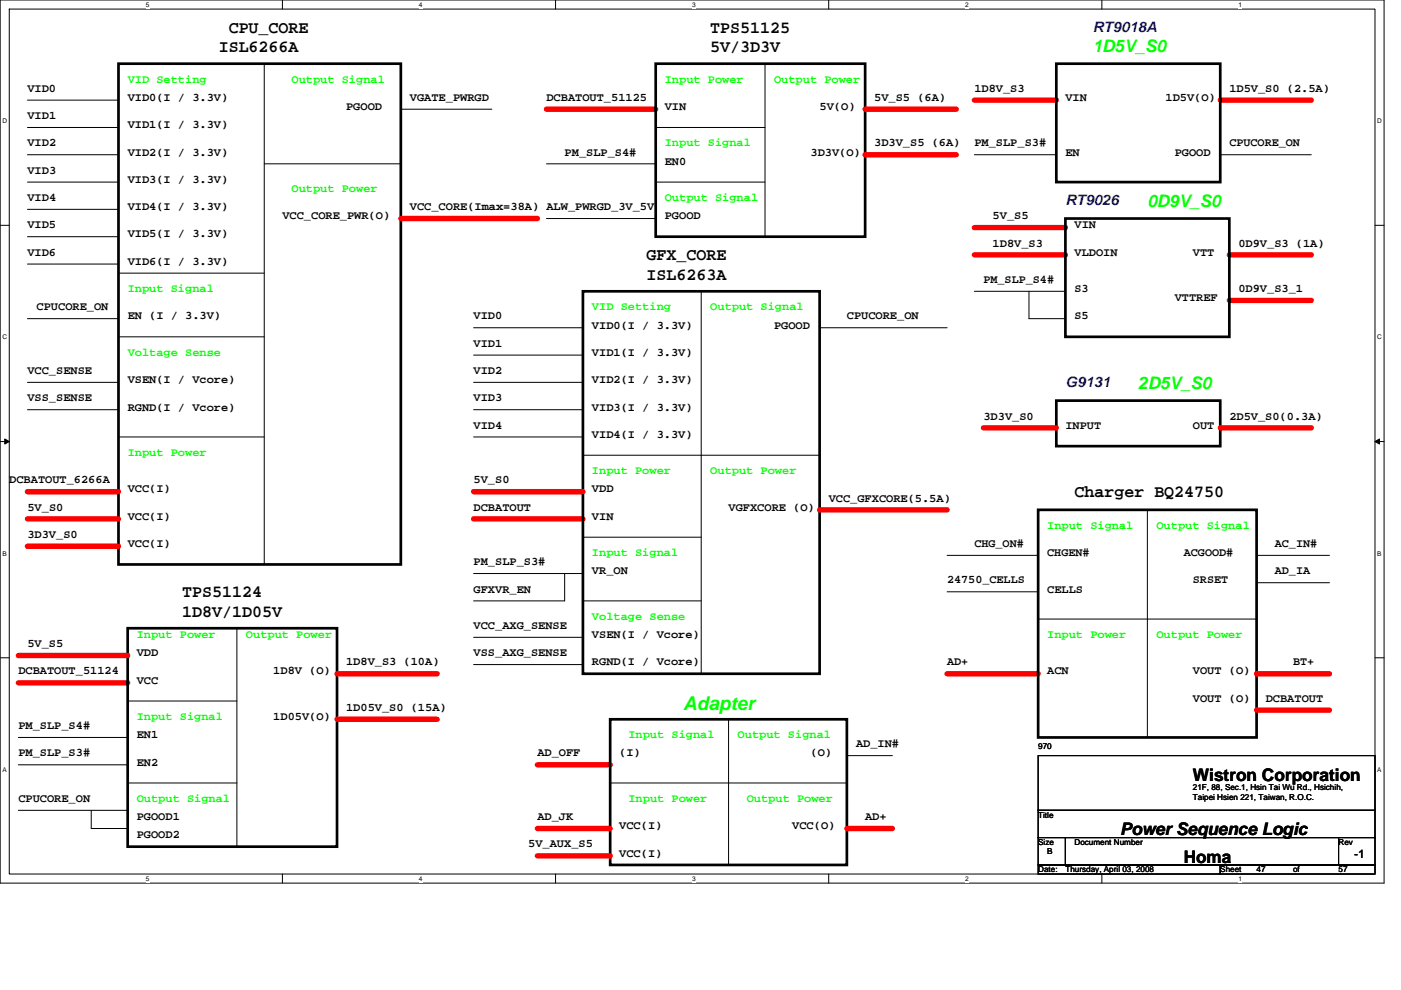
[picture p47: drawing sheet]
<svg xmlns="http://www.w3.org/2000/svg" width="297mm" height="210mm" viewBox="0 0 297 210" stroke-linecap="round" stroke-linejoin="round" font-family="sans-serif">
<defs><g id="words">
<text font-size="4" fill="#0f0" x="144.8" y="150.5">Adapter</text>
<g font-size="3.7">
<text x="46.4" y="11.1">ISL6266A</text>
<text x="48.5" y="6.9">CPU_CORE</text>
<text x="150.6" y="6.9">TPS51125</text>
<text x="150.6" y="11.1">5V/3D3V</text>
<text x="137.1" y="55.2">GFX_CORE</text>
<text x="137.1" y="59.4">ISL6263A</text>
<text x="227.8" y="105.4">Charger BQ24750</text>
<text x="38.6" y="126.6">TPS51124</text>
<text x="38.6" y="130.8">1D8V/1D05V</text>
<text x="252.9" y="165.5">Wistron Corporation</text>
<text x="237.5" y="177.1">Power Sequence Logic</text>
<text x="251" y="182.9">Homa</text>
</g>
<g font-size="3.7" fill="#0f0">
<text x="231.7" y="11.1">1D5V_S0</text>
<text x="243.3" y="43.9">0D9V_S0</text>
<text x="241.3" y="82.5">2D5V_S0</text>
</g>
<g font-size="3.1" fill="#00f">
<text x="231.7" y="6.7">RT9018A</text>
<text x="225.9" y="43.4">RT9026</text>
<text x="225.9" y="82">G9131</text>
</g>
<g font-size="2.5" fill="#0f0">
<text x="27.1" y="17.5">VID Setting</text>
<text x="61.8" y="17.5">Output Signal</text>
<text x="140.9" y="17.5">Input Power</text>
<text x="164.1" y="17.5">Output Power</text>
<text x="140.9" y="31.1">Input Signal</text>
<text x="61.8" y="40.7">Output Power</text>
<text x="140.9" y="42.6">Output Signal</text>
<text x="27.1" y="61.9">Input Signal</text>
<text x="125.5" y="65.8">VID Setting</text>
<text x="150.6" y="65.8">Output Signal</text>
<text x="27.1" y="75.4">Voltage Sense</text>
<text x="27.1" y="96.7">Input Power</text>
<text x="125.5" y="100.5">Input Power</text>
<text x="150.6" y="100.5">Output Power</text>
<text x="222" y="112.1">Input Signal</text>
<text x="245.2" y="112.1">Output Signal</text>
<text x="125.5" y="117.9">Input Signal</text>
<text x="125.5" y="131.4">Voltage Sense</text>
<text x="29" y="135.3">Input Power</text>
<text x="52.2" y="135.3">Output Power</text>
<text x="222" y="135.3">Input Power</text>
<text x="245.2" y="135.3">Output Power</text>
<text x="29" y="152.7">Input Signal</text>
<text x="133.2" y="156.5">Input Signal</text>
<text x="156.4" y="156.5">Output Signal</text>
<text x="29" y="170">Output Signal</text>
<text x="133.2" y="170">Input Power</text>
<text x="158.3" y="170">Output Power</text>
</g>
<g font-size="2.5">
<text x="5.8" y="19.5">VID0</text>
<text x="27.1" y="21.4">VID0(I / 3.3V)</text>
<text x="73.4" y="23.3">PGOOD</text>
<text x="86.9" y="21.4">VGATE_PWRGD</text>
<text x="115.9" y="21.4">DCBATOUT_51125</text>
<text x="140.9" y="23.3">VIN</text>
<text x="173.8" y="23.3">5V(O)</text>
<text x="185.4" y="21.4">5V_S5 (6A)</text>
<text x="206.6" y="19.5">1D8V_S3</text>
<text x="225.9" y="21.4">VIN</text>
<text x="247.1" y="21.4">1D5V(O)</text>
<text x="260.6" y="19.5">1D5V_S0 (2.5A)</text>
<text x="5.8" y="25.3">VID1</text>
<text x="27.1" y="27.2">VID1(I / 3.3V)</text>
<text x="5.8" y="31.1">VID2</text>
<text x="27.1" y="33">VID2(I / 3.3V)</text>
<text x="119.7" y="33">PM_SLP_S4#</text>
<text x="140.9" y="34.9">EN0</text>
<text x="171.8" y="33">3D3V(O)</text>
<text x="185.4" y="31.1">3D3V_S5 (6A)</text>
<text x="206.6" y="31.1">PM_SLP_S3#</text>
<text x="225.9" y="33">EN</text>
<text x="249.1" y="33">PGOOD</text>
<text x="260.6" y="31.1">CPUCORE_ON</text>
<text x="5.8" y="36.8">VID3</text>
<text x="27.1" y="38.8">VID3(I / 3.3V)</text>
<text x="5.8" y="42.6">VID4</text>
<text x="27.1" y="44.6">VID4(I / 3.3V)</text>
<text x="59.9" y="46.5">VCC_CORE_PWR(O)</text>
<text x="86.9" y="44.6">VCC_CORE(Imax=38A) ALW_PWRGD_3V_5V</text>
<text x="140.9" y="46.5">PGOOD</text>
<text x="210.5" y="46.5">5V_S5</text>
<text x="5.8" y="48.4">VID5</text>
<text x="27.1" y="50.4">VID5(I / 3.3V)</text>
<text x="210.5" y="52.3">1D8V_S3</text>
<text x="227.8" y="48.4">VIN</text>
<text x="262.6" y="52.3">0D9V_S3 (1A)</text>
<text x="5.8" y="54.2">VID6</text>
<text x="27.1" y="56.1">VID6(I / 3.3V)</text>
<text x="227.8" y="54.2">VLDOIN</text>
<text x="252.9" y="54.2">VTT</text>
<text x="7.8" y="65.8">CPUCORE_ON</text>
<text x="208.5" y="60">PM_SLP_S4#</text>
<text x="227.8" y="61.9">S3</text>
<text x="249.1" y="63.9">VTTREF</text>
<text x="262.6" y="61.9">0D9V_S3_1</text>
<text x="27.1" y="67.7">EN (I / 3.3V)</text>
<text x="100.4" y="67.7">VID0</text>
<text x="125.5" y="69.7">VID0(I / 3.3V)</text>
<text x="164.1" y="69.7">PGOOD</text>
<text x="179.6" y="67.7">CPUCORE_ON</text>
<text x="227.8" y="67.7">S5</text>
<text x="100.4" y="73.5">VID1</text>
<text x="125.5" y="75.4">VID1(I / 3.3V)</text>
<text x="5.8" y="79.3">VCC_SENSE</text>
<text x="27.1" y="81.2">VSEN(I / Vcore)</text>
<text x="100.4" y="79.3">VID2</text>
<text x="125.5" y="81.2">VID2(I / 3.3V)</text>
<text x="5.8" y="85.1">VSS_SENSE</text>
<text x="27.1" y="87">RGND(I / Vcore)</text>
<text x="100.4" y="85.1">VID3</text>
<text x="125.5" y="87">VID3(I / 3.3V)</text>
<text x="208.5" y="89">3D3V_S0</text>
<text x="260.6" y="89">2D5V_S0(0.3A)</text>
<text x="100.4" y="90.9">VID4</text>
<text x="125.5" y="92.8">VID4(I / 3.3V)</text>
<text x="225.9" y="90.9">INPUT</text>
<text x="252.9" y="90.9">OUT</text>
<text x="2" y="102.5">DCBATOUT_6266A</text>
<text x="27.1" y="104.4">VCC(I)</text>
<text x="100.4" y="102.5">5V_S0</text>
<text x="125.5" y="104.4">VDD</text>
<text x="175.7" y="106.3">VCC_GFXCORE(5.5A)</text>
<text x="5.8" y="108.3">5V_S0</text>
<text x="27.1" y="110.2">VCC(I)</text>
<text x="100.4" y="108.3">DCBATOUT</text>
<text x="125.5" y="110.2">VIN</text>
<text x="154.5" y="108.3">VGFXCORE (O)</text>
<text x="5.8" y="114">3D3V_S0</text>
<text x="27.1" y="116">VCC(I)</text>
<text x="100.4" y="119.8">PM_SLP_S3#</text>
<text x="206.6" y="116">CHG_ON#</text>
<text x="222" y="117.9">CHGEN#</text>
<text x="251" y="117.9">ACGOOD#</text>
<text x="270.3" y="116">AC_IN#</text>
<text x="100.4" y="125.6">GFXVR_EN</text>
<text x="125.5" y="121.8">VR_ON</text>
<text x="200.8" y="123.7">24750_CELLS</text>
<text x="222" y="125.6">CELLS</text>
<text x="252.9" y="123.7">SRSET</text>
<text x="270.3" y="121.8">AD_IA</text>
<text x="5.8" y="137.2">5V_S5</text>
<text x="100.4" y="133.3">VCC_AXG_SENSE</text>
<text x="125.5" y="135.3">VSEN(I / Vcore)</text>
<text x="3.9" y="143">DCBATOUT_51124</text>
<text x="29" y="139.1">VDD</text>
<text x="58" y="143">1D8V (O)</text>
<text x="73.4" y="141.1">1D8V_S3 (10A)</text>
<text x="100.4" y="139.1">VSS_AXG_SENSE</text>
<text x="125.5" y="141.1">RGND(I / Vcore)</text>
<text x="200.8" y="141.1">AD+</text>
<text x="222" y="143">ACN</text>
<text x="252.9" y="143">VOUT (O)</text>
<text x="274.1" y="141.1">BT+</text>
<text x="29" y="144.9">VCC</text>
<text x="252.9" y="148.8">VOUT (O)</text>
<text x="268.4" y="148.8">DCBATOUT</text>
<text x="3.9" y="154.6">PM_SLP_S4#</text>
<text x="58" y="152.7">1D05V(O)</text>
<text x="73.4" y="150.7">1D05V_S0 (15A)</text>
<text x="3.9" y="160.4">PM_SLP_S3#</text>
<text x="29" y="156.5">EN1</text>
<text x="113.9" y="160.4">AD_OFF</text>
<text x="131.3" y="160.4">(I)</text>
<text x="171.8" y="160.4">(O)</text>
<text x="181.5" y="158.5">AD_IN#</text>
<text x="29" y="162.3">EN2</text>
<text x="3.9" y="170">CPUCORE_ON</text>
<text x="29" y="173.9">PGOOD1</text>
<text x="113.9" y="173.9">AD_JK</text>
<text x="183.4" y="173.9">AD+</text>
<text x="29" y="177.8">PGOOD2</text>
<text x="112" y="179.7">5V_AUX_S5</text>
<text x="131.3" y="175.8">VCC(I)</text>
<text x="168" y="175.8">VCC(O)</text>
<text x="131.3" y="181.6">VCC(I)</text>
<text x="287.1" y="182">-1</text>
</g>
<g font-size="1.7">
<text x="220.1" y="158.9">970</text>
<text x="252.9" y="167.6">21F, 88, Sec.1, Hsin Tai Wu Rd., Hsichih,</text>
<text x="220.1" y="173.4">Title</text>
<text x="252.9" y="169.5">Taipei Hsien 221, Taiwan, R.O.C.</text>
<text x="220.1" y="179.1">Size</text>
<text x="227.8" y="179.1">Document Number</text>
<text x="283.8" y="179.1">Rev</text>
<text x="220.1" y="184.9">Date:</text>
<text x="222" y="181.1">B</text>
<text x="225.9" y="184.9">Thursday, April 03, 2008</text>
<text x="258.7" y="184.9">Sheet</text>
<text x="266.4" y="184.9">47</text>
<text x="274.1" y="184.9">of</text>
<text x="283.8" y="184.9">57</text>
</g>
<g font-size="1.4">
<text x="30.9" y="1.5">5</text>
<text x="88.8" y="1.5">4</text>
<text x="146.7" y="1.5">3</text>
<text x="204.7" y="1.5">2</text>
<text x="262.6" y="1.5">1</text>
<text x=".5" y="26.1">D</text>
<text x="292" y="26.1">D</text>
<text x=".5" y="71.9">C</text>
<text x="292" y="71.9">C</text>
<text x=".5" y="117.8">B</text>
<text x="292" y="117.8">B</text>
<text x=".5" y="163.6">A</text>
<text x="292" y="163.6">A</text>
<text x="30.9" y="186.8">5</text>
<text x="88.8" y="186.8">4</text>
<text x="146.7" y="186.8">3</text>
<text x="204.7" y="186.8">2</text>
<text x="262.6" y="186.8">1</text>
</g>
</g></defs>
<path d="M0 0h293.5v187.2h-293.5zM2 1.9h289.5v183.4h-289.5z" fill="none" stroke="#000" stroke-width=".21"/>
<g fill="#fff">
<path d="M30.9 .2h.8v1.6h-.8z"/>
<path d="M30.9 185.5h.8v1.6h-.8z"/>
</g>
<path d="M59.9 0v1.9M59.9 185.3v1.9" fill="none" stroke="#000" stroke-width=".21"/>
<g fill="#fff">
<path d="M88.8 .2h.8v1.6h-.8z"/>
<path d="M88.8 185.5h.8v1.6h-.8z"/>
</g>
<path d="M117.8 0v1.9M117.8 185.3v1.9" fill="none" stroke="#000" stroke-width=".21"/>
<g fill="#fff">
<path d="M146.7 .2h.8v1.6h-.8z"/>
<path d="M146.7 185.5h.8v1.6h-.8z"/>
</g>
<path d="M175.7 0v1.9M175.7 185.3v1.9" fill="none" stroke="#000" stroke-width=".21"/>
<g fill="#fff">
<path d="M204.7 .2h.7v1.6h-.7z"/>
<path d="M204.7 185.5h.7v1.6h-.7z"/>
</g>
<path d="M233.6 0v1.9M233.6 185.3v1.9" fill="none" stroke="#000" stroke-width=".21"/>
<g fill="#fff">
<path d="M262.6 .2h.7v1.6h-.7z"/>
<path d="M262.6 185.5h.7v1.6h-.7z"/>
<path d="M.5 24.8h1v1.6h-1z"/>
<path d="M292 24.8h1v1.6h-1z"/>
<path d="M.5 70.7h1v1.5h-1z"/>
<path d="M292 70.7h1v1.5h-1z"/>
</g>
<path d="M0 47.8h2M291.5 47.8h2" fill="none" stroke="#000" stroke-width=".21"/>
<g fill="#fff">
<path d="M.5 116.5h.9v1.6h-.9z"/>
<path d="M292 116.5h.9v1.6h-.9z"/>
</g>
<path d="M0 93.6h2M291.5 93.6h2" fill="none" stroke="#000" stroke-width=".21"/>
<path d="M1 93.1l1 .5-1 .5zM291.5 93.6l1-.5v1z" fill="#000" stroke="#000" stroke-width=".21"/>
<g fill="#fff">
<path d="M.5 162.4h.9v1.5h-.9z"/>
<path d="M292 162.4h.9v1.5h-.9z"/>
</g>
<g fill="none" stroke="#000" stroke-width=".21">
<path d="M56 13.5v106.2M162.2 13.5v36.7M5.8 32.8h19.3M5.8 38.6h19.3M5.8 21.2h19.3M5.8 27h19.3M56 34.7h29M85 23.2h19.3M115.9 34.7h23.1M139 38.6h23.2M139 27h23.2M206.6 32.8h17.4"/>
<path d="M258.7 32.8h19.3M5.8 50.2h19.3M5.8 56h19.3M5.8 44.4h19.3M25.1 57.9h30.9M115.9 46.3h23.1M206.6 54h19.3M5.8 67.6h19.3M25.1 71.4h30.9M100.4 69.5h23.2M100.4 75.3h23.2M148.7 61.8v81.1"/>
<path d="M173.8 69.5h27M206.6 61.8h19.3M218.2 61.8v5.8h7.7M5.8 81.1h19.3M5.8 86.9h19.3M25.1 92.6h30.9M100.4 81.1h23.2M100.4 86.9h23.2M100.4 92.6h23.2M123.6 96.5h50.2M123.6 113.9h25.1M200.8 117.8h19.3"/>
<path d="M243.3 108.1v48.3M266.4 117.8h15.5M0 139.5h2M50.2 133.2v46.3M100.4 135.1h23.2M100.4 121.6h23.2M119.7 121.6v5.8h-19.3M123.6 127.4h25.1M200.8 125.5h19.3M220.1 131.3h46.3M266.4 123.5h15.5M291.5 139.5h2"/>
<path d="M3.9 156.4h23.2M27.1 148.6h23.1M100.4 140.9h23.2M154.5 152.5v30.9M3.9 171.8h23.2M3.9 162.2h23.2M19.3 171.8v3.9h7.8M27.1 166h23.1M129.4 166h50.2M179.6 160.2h9.6M220.1 160.2h71.4v11.6h-71.4zM220.1 171.8h71.4v5.8h-71.4z"/>
<path d="M220.1 177.6h5.8v5.8h-5.8zM225.9 177.6h57.9v5.8h-57.9zM283.8 177.6h7.7v5.8h-7.7zM220.1 183.4h38.6v1.9h-38.6zM258.7 183.4h32.8v1.9h-32.8z"/>
</g>
<path d="M25.1 13.5h59.9v106.2h-59.9zM139 13.5h44.4v36.7h-44.4zM224 13.5h34.7v25.1h-34.7zM225.9 46.3h34.7v25.1h-34.7zM123.6 61.8h50.2v81.1h-50.2zM224 84.9h34.7v9.7h-34.7zM220.1 108.1h46.3v48.3h-46.3zM27.1 133.2h44.4v46.3h-44.4zM129.4 152.5h50.2v30.9h-50.2z" fill="none" stroke="#000" stroke-width=".57"/>
<g fill="none" stroke="#f00" stroke-width="1.1">
<path d="M115.9 23.2h23.1M183.4 23.2h19.3M183.4 32.8h19.3M206.6 21.2h17.4M258.7 21.2h19.3M85 46.3h28.9M206.6 54h19.3M206.6 48.3h19.3M260.6 54h17.4M260.6 63.7h17.4M208.5 90.7h15.5M258.7 90.7h19.3"/>
<path d="M5.8 104.2h19.3M5.8 110h19.3M5.8 115.8h19.3M100.4 104.2h23.2M100.4 110h23.2M173.8 108.1h27M3.9 139h23.2M3.9 144.8h23.2M71.5 142.9h21.2M71.5 152.5h21.2M200.8 142.9h19.3M266.4 142.9h15.5"/>
<path d="M266.4 150.6h15.5M113.9 162.2h15.5M113.9 175.7h15.5M179.6 175.7h9.6M113.9 181.5h15.5"/>
</g>
<use href="#words"/>
</svg>
